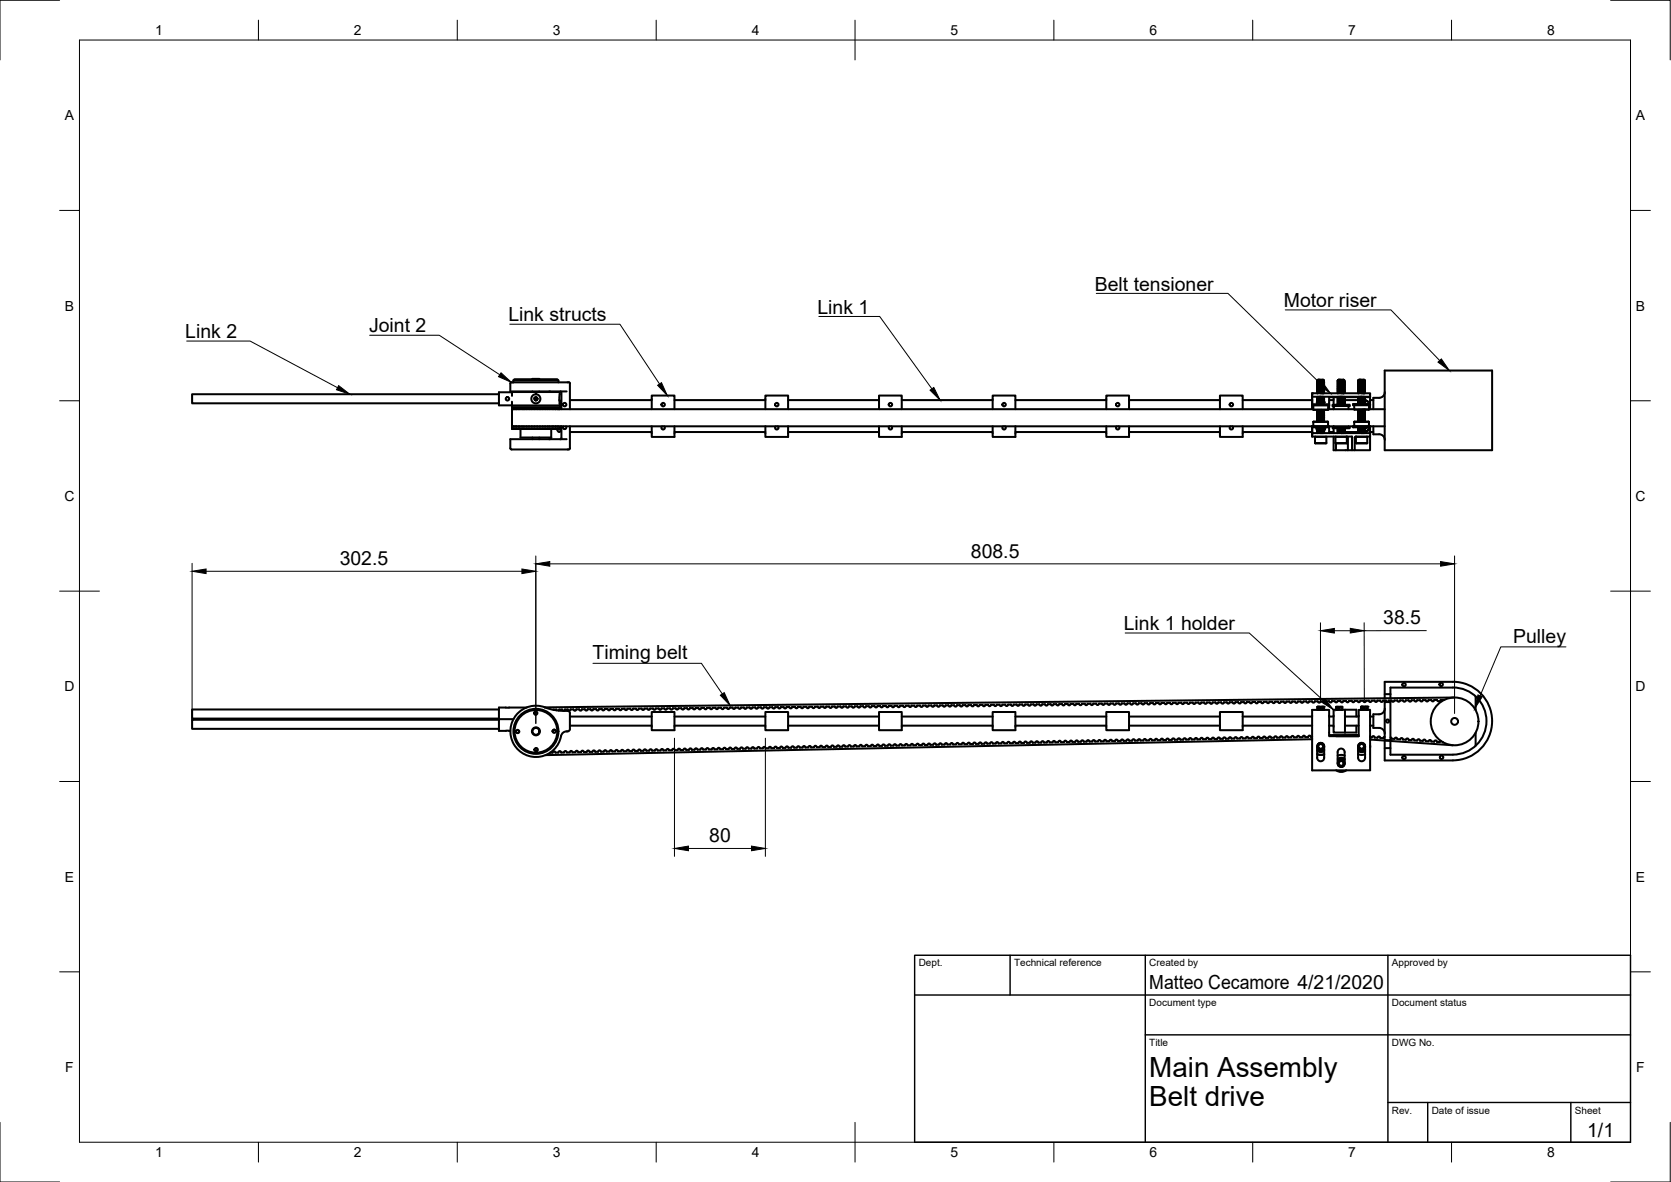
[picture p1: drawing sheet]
<svg xmlns="http://www.w3.org/2000/svg" width="420mm" height="297mm" viewBox="0 0 420 297" stroke-linecap="round" stroke-linejoin="round" font-family="sans-serif">
<defs><g id="words">
<g font-size="7">
<text x="289" y="270.6">Main Assembly</text>
<text x="289" y="278.1">Belt drive</text>
</g>
<g font-size="4.9">
<text x="275.3" y="73">Belt tensioner</text>
<text x="322.8" y="77.2">Motor riser</text>
<text x="92.8" y="83.6">Joint 2</text>
<text x="127.8" y="80.8">Link structs</text>
<text x="205.5" y="78.8">Link 1</text>
<text x="46.6" y="85">Link 2</text>
<text x="85.4" y="142">302.5</text>
<text x="244.1" y="140.2">808.5</text>
<text x="282.6" y="158.4">Link 1 holder</text>
<text x="347.8" y="156.9">38.5</text>
<text x="380.5" y="161.6">Pulley</text>
<text x="149" y="165.7">Timing belt</text>
<text x="178.3" y="211.7">80</text>
<text x="289" y="248.5">Matteo Cecamore 4/21/2020</text>
<text x="399.1" y="285.7">1/1</text>
</g>
<g font-size="3.5">
<text x="39" y="8.8">1</text>
<text x="89" y="8.8">2</text>
<text x="139" y="8.8">3</text>
<text x="189" y="8.8">4</text>
<text x="239" y="8.8">5</text>
<text x="289" y="8.8">6</text>
<text x="339" y="8.8">7</text>
<text x="389" y="8.8">8</text>
<text x="16.3" y="30.2">A</text>
<text x="411.3" y="30.2">A</text>
<text x="16.3" y="78">B</text>
<text x="411.3" y="78">B</text>
<text x="16.2" y="125.9">C</text>
<text x="411.2" y="125.9">C</text>
<text x="16.2" y="173.7">D</text>
<text x="411.2" y="173.7">D</text>
<text x="16.3" y="221.6">E</text>
<text x="411.3" y="221.6">E</text>
<text x="16.4" y="269.4">F</text>
<text x="411.4" y="269.4">F</text>
<text x="39" y="290.8">1</text>
<text x="89" y="290.8">2</text>
<text x="139" y="290.8">3</text>
<text x="189" y="290.8">4</text>
<text x="239" y="290.8">5</text>
<text x="289" y="290.8">6</text>
<text x="339" y="290.8">7</text>
<text x="389" y="290.8">8</text>
</g>
<g font-size="2.5">
<text x="231" y="242.9">Dept.</text>
<text x="255" y="242.9">Technical reference</text>
<text x="289" y="242.9">Created by</text>
<text x="350" y="242.9">Approved by</text>
<text x="289" y="252.8">Document type</text>
<text x="350" y="252.8">Document status</text>
<text x="289" y="262.9">Title</text>
<text x="350" y="262.9">DWG No.</text>
<text x="350" y="279.9">Rev.</text>
<text x="360" y="279.9">Date of issue</text>
<text x="396" y="279.9">Sheet</text>
</g>
</g></defs>
<!-- layer: Visible -->
<g fill="none" stroke="#000" stroke-width=".51">
<path d="M125.5 99.1h-77.2v2.3h77.2M128.6 96.1h14.4M128.6 96.1l-.3 .3v2h14.2M128.7 99.5v-1h12v4h-12v-1.5M128.7 98.6h-3.2v3.3h3.2M129.1 95.6h11.3M129.1 96.1v-.5a2.5 2.5 0 0 1 2.1-.3h7.1a2.5 2.5 0 0 1 2.1 .3v.5M133.9 95.3h1.7M133.9 98.4v.1M134.5 99.9l-.1 .2 .3-.2 .3 .1v.5M134.7 99.8l.2 .1M135.6 98.4v.1"/>
<path d="M138.1 98.4l.4 .1M140.9 98.4l.3 .2v4.2M143 96.1l.3 .2v6.5M329.9 98.8h14.6v.9h-14.6zM329.9 99.7v1.4M329.9 98.8v1.7h-17.4M331.2 98.5l.2 .1M331.2 100l.2 .1M331.2 97.9l.2 .2M331.2 98.2l.2 .1M331.2 97.4l.2 .1M331.2 96.2l.2 .1"/>
<path d="M331.2 96.5l.2 .1M331.2 95.6v.1M331.2 95.9v.1M331.2 96.2h.1M331.2 96.5h.1M331.2 96.8h.1M331.2 97.1h.1M331.2 97.3v.1M331.2 97.6v.1M331.2 97.9h.1M331.2 98.2h.1M331.2 98.5h.1"/>
<path d="M331.2 98.8h.1M331.2 99.9v.1M331.2 95.7l.2 .1M331.2 96l.2 .1M331.2 96.8l.2 .1M331.2 97.1l.2 .1M331.2 97.7l.2 .1M331.3 99.7l.1 .1M331.4 95.5l1.3-.1 .2 .2M331.4 95.5l.6 .1M331.4 95.5h.1M331.4 95.8h.1"/>
<path d="M331.4 96.1h.1M331.4 96.3v.1M331.4 96.6v.1M331.4 96.9v.1M331.4 97.2h.1M331.4 97.5h.1M331.4 97.8h.1M331.4 98.1h.1M331.4 98.3v.1M331.4 98.6v.1M331.4 99.8h.1M331.4 97l-.2 .1"/>
<path d="M331.4 97.2l-.2 .1M331.4 97.5l-.2 .1M331.4 97.8l-.2 .1M331.4 98.1l-.2 .1M331.4 98.7l-.2 .1M331.4 95.5l-.2 .1M331.4 95.8l-.2 .1M331.4 96.1l-.2 .1M331.4 96.4l-.2 .1M331.4 96.7l-.2 .1M331.4 98.4l-.2 .1M331.4 99.8l-.2 .1"/>
<path d="M331.4 95.6h-.2M331.5 95.5h-.1M331.9 95.5h-.5M332 95.6l-.8 .1M332.1 99.7l-.7 .1M332.5 99.7l-1.1 .1M332.7 95.7l-1.3 .1M332.7 96l-1.3 .1M332.7 96.2l-1.3 .2M332.7 96.5l-1.3 .2M332.7 96.8l-1.3 .2M332.7 97.1l-1.3 .1"/>
<path d="M332.7 97.4l-1.3 .1M332.7 97.6l-1.3 .2M332.7 97.9l-1.3 .2M332.7 98.2l-1.3 .2M332.7 98.5l-1.3 .2M332.7 98.8h-.2M332.7 100l-1.3 .1M332.7 95.6l-1.3 .2M332.7 95.9l-1.3 .2M332.7 96.2l-1.3 .1M332.7 96.5l-1.3 .1M332.7 96.8l-1.3 .1"/>
<path d="M332.7 98.2l-1.3 .1M332.7 98.5l-1.3 .1M332.7 98.8h-.6M332.7 99.9l-1.3 .2M332.7 95.6v.1M332.7 95.9v.1M332.7 96.2h.1M332.7 96.8h.1M332.7 97.4h.1M332.7 97.9h.1M332.7 98.2h.1M332.7 98.5h.1"/>
<path d="M332.7 98.8h.1M332.7 99.9v.1M332.7 100l.2 .1M332.7 95.7l.2 .1M332.7 96.2l.2 .1M332.7 98.2l.2 .1M332.7 98.5l.2 .1M332.7 95.9l.2 .1M332.7 97.4l.2 .1M332.7 96.5l.2 .1M332.7 96.8l.2 .1M332.7 97.6l.2 .2"/>
<path d="M332.7 97.9l.2 .2M332.7 97.1l.2 .1M332.8 99.7l.1 .1M332.9 95.6h-.9M332.9 95.6h-.2M332.9 95.8l-1.7 .2M332.9 96.1l-1.7 .1M332.9 96.4l-1.7 .1M332.9 96.7l-1.7 .1M332.9 97l-1.7 .1M332.9 97.2l-1.7 .2M332.9 97.5l-1.7 .2"/>
<path d="M332.9 97.8l-1.7 .1M332.9 98.1l-1.7 .1M332.9 98.4l-1.7 .1M332.9 98.7l-1.7 .1M332.9 99.8l-1.7 .2M332.9 95.8l-1.7 .1M332.9 96l-1.7 .2M332.9 96.3l-1.7 .2M332.9 96.6l-1.7 .2M332.9 96.9l-1.7 .2M332.9 97.2l-1.7 .1M332.9 97.5l-1.7 .1"/>
<path d="M332.9 98.3l-1.7 .2M332.9 98.6l-1.7 .2M332.9 99.8l-1.7 .1M332.9 95.8l-.2 .1M332.9 99.8l-.2 .1M332.9 97.5l-.2 .1M332.9 98.1l-.2 .1M332.9 98.7l-.2 .1M332.9 96.1h.1M332.9 96.3v.1M332.9 96.6v.1M332.9 96.9v.1"/>
<path d="M332.9 97.2h.1M332.9 97.5h.1M332.9 97.8h.1M332.9 98.1h.1M332.9 98.3v.1M332.9 98.6v.1M332.9 99.8h.1M332.9 96.1l-.2 .1M332.9 96.4l-.2 .1M332.9 96.7l-.2 .1M332.9 97l-.2 .1M332.9 97.2l-.2 .2"/>
<path d="M332.9 97.8l-.2 .1M332.9 98.4l-.2 .1M334.2 99.8h2.3M334.2 99.8v1.3M335.3 99.8v1.9M336.4 95.6v.1M336.4 95.9v.1M336.4 96.2h.1M336.4 96.5h.1M336.4 96.8h.1M336.4 97.1h.1M336.4 97.3v.1"/>
<path d="M336.4 97.6v.1M336.4 97.9h.1M336.4 98.2h.1M336.4 98.5h.1M336.4 98.8h.1M336.4 99.9v.1M336.4 95.7l.1 .1M336.4 97.1l.1 .1M336.4 97.4l.1 .1M336.4 97.7l.1 .1M336.4 98.2l.1 .1M336.4 98.5l.1 .1"/>
<path d="M336.4 96.2l.1 .1M336.4 96.5l.1 .1M336.4 96.8l.1 .1M336.4 100l.1 .1M336.4 96l.1 .1M336.4 97.9l.1 .2M336.4 99.7l.1 .1M336.5 95.5l1.3-.1 .2 .2M336.5 95.5l.7 .1M336.5 99.8l-.1 .1M336.5 98.4l-.1 .1M336.5 98.7l-.1 .1"/>
<path d="M336.5 95.5h.1M336.5 95.8h.1M336.5 96.1h.1M336.5 96.3v.1M336.5 96.6v.1M336.5 96.9v.1M336.5 97.2h.1M336.5 97.5h.1M336.5 97.8h.1M336.5 98.1h.1M336.5 98.3v.1M336.5 98.6v.1"/>
<path d="M336.5 99.8h.1M336.5 97l-.1 .1M336.5 97.2l-.1 .1M336.5 97.5l-.1 .1M336.5 97.8l-.1 .1M336.5 98.1l-.1 .1M336.5 95.5l-.1 .1M336.5 95.8l-.1 .1M336.5 96.1l-.1 .1M336.5 96.4l-.1 .1M336.5 96.7l-.1 .1M336.6 95.6h-.2"/>
<path d="M336.6 95.5h-.1M337 95.5h-.5M337.2 95.6l-.8 .1M337.2 99.7l-.7 .1M337.7 99.7l-1.2 .1M337.9 95.7l-1.4 .1M337.9 96l-1.4 .1M337.9 96.2l-1.4 .2M337.9 96.5l-1.4 .2M337.9 96.8l-1.4 .2M337.9 97.1l-1.4 .1M337.9 97.4l-1.4 .1"/>
<path d="M337.9 97.6l-1.4 .2M337.9 97.9l-1.4 .2M337.9 98.2l-1.4 .2M337.9 98.5l-1.4 .2M337.9 98.8h-.2M337.9 100l-1.4 .1M337.9 95.6l-1.4 .2M337.9 95.9l-1.4 .2M337.9 96.2l-1.4 .1M337.9 96.5l-1.4 .1M337.9 96.8l-1.4 .1M337.9 98.2l-1.4 .1"/>
<path d="M337.9 98.5l-1.4 .1M337.9 98.8h-.7M337.9 99.9l-1.4 .2M337.9 95.7l.2 .1M337.9 95.9l.2 .1M337.9 96.2l.2 .1M337.9 96.5l.2 .1M337.9 97.9l.2 .2M337.9 98.2l.2 .1M337.9 98.5l.2 .1M337.9 97.1l.2 .1M337.9 97.4l.2 .1"/>
<path d="M337.9 97.6l.2 .2M337.9 95.6v.1M337.9 95.9v.1M337.9 96.2h.1M337.9 96.8h.1M337.9 97.4h.1M337.9 97.9h.1M337.9 98.2h.1M337.9 98.5h.1M337.9 98.8h.1M337.9 99.9v.1M337.9 96.8l.2 .1"/>
<path d="M337.9 100l.2 .1M337.9 99.7l.2 .1M338 95.6h-.8M338 95.6h-.1M338.1 95.8l-1.7 .2M338.1 96.1l-1.7 .1M338.1 96.4l-1.7 .1M338.1 96.7l-1.7 .1M338.1 97l-1.7 .1M338.1 97.2l-1.7 .2M338.1 97.5l-1.7 .2M338.1 97.8l-1.7 .1"/>
<path d="M338.1 98.1l-1.7 .1M338.1 98.4l-1.7 .1M338.1 98.7l-1.7 .1M338.1 99.8l-1.7 .2M338.1 95.8l-1.7 .1M338.1 96l-1.7 .2M338.1 96.3l-1.7 .2M338.1 96.6l-1.7 .2M338.1 96.9l-1.7 .2M338.1 97.2l-1.7 .1M338.1 97.5l-1.7 .1M338.1 98.3l-1.7 .2"/>
<path d="M338.1 98.6l-1.7 .2M338.1 99.8l-1.7 .1M338.1 95.8l-.2 .1M338.1 99.8h3.6M338.1 99.8l-.2 .1M338.1 97.5l-.2 .1M338.1 97.8l-.2 .1M338.1 98.1l-.2 .1M338.1 98.4l-.2 .1M338.1 98.7l-.2 .1M338.1 96.1h.1M338.1 96.3v.1"/>
<path d="M338.1 96.6v.1M338.1 96.9v.1M338.1 97.2h.1M338.1 97.5h.1M338.1 97.8h.1M338.1 98.1h.1M338.1 98.3v.1M338.1 98.6v.1M338.1 99.8h.1M338.1 96.1l-.2 .1M338.1 96.4l-.2 .1M338.1 96.7l-.2 .1"/>
<path d="M338.1 97l-.2 .1M338.1 97.2l-.2 .2M338.2 99.8v1.9M341.5 95.6v.1M341.5 95.9v.1M341.5 96.2h.1M341.5 96.5h.1M341.5 96.8h.1M341.5 97.1h.1M341.5 97.3v.1M341.5 97.6v.1M341.5 97.9h.1"/>
<path d="M341.5 98.2h.1M341.5 98.5h.1M341.5 98.8h.1M341.5 99.9v.1M341.5 95.7l.2 .1M341.5 96l.2 .1M341.5 96.2l.2 .1M341.5 96.5l.2 .1M341.5 96.8l.2 .1M341.5 97.1l.2 .1M341.5 97.4l.2 .1M341.5 97.7l.2 .1"/>
<path d="M341.5 97.9l.2 .2M341.5 98.2l.2 .1M341.5 98.5l.2 .1M341.5 100l.2 .1M341.5 99.7l.2 .1M341.6 99.8h.1M341.7 95.5l1.3-.1 .2 .2M341.7 95.5l.6 .1M341.7 95.5h.1M341.7 95.8h.1M341.7 96.1h.1M341.7 96.3v.1"/>
<path d="M341.7 96.6v.1M341.7 96.9v.1M341.7 97.2h.1M341.7 97.5h.1M341.7 97.8h.1M341.7 98.1h.1M341.7 98.3v.1M341.7 98.6v.1M341.7 99.8h.1M341.7 97l-.2 .1M341.7 97.2l-.2 .1M341.7 97.5l-.2 .1"/>
<path d="M341.7 97.8l-.2 .1M341.7 98.1l-.2 .1M341.7 98.4l-.2 .1M341.7 98.7l-.2 .1M341.7 95.5l-.2 .1M341.7 95.8l-.2 .1M341.7 96.1l-.2 .1M341.7 96.4l-.2 .1M341.7 96.7l-.2 .1M341.7 99.8l-.2 .1M341.7 95.6h-.2M341.8 95.5h-.1"/>
<path d="M342.1 95.5h-.4M342.3 95.6l-.8 .1M342.3 99.7l-.6 .1M342.8 99.7l-1.1 .1M343 95.7l-1.3 .1M343 96l-1.3 .1M343 96.2l-1.3 .2M343 96.5l-1.3 .2M343 96.8l-1.3 .2M343 97.1l-1.3 .1M343 97.4l-1.3 .1M343 97.6l-1.3 .2"/>
<path d="M343 97.9l-1.3 .2M343 98.2l-1.3 .2M343 98.5l-1.3 .2M343 98.8h-.2M343 100l-1.3 .1M343 95.6l-1.3 .2M343 95.9l-1.3 .2M343 96.2l-1.3 .1M343 96.5l-1.3 .1M343 96.8l-1.3 .1M343 98.2l-1.3 .1M343 98.5l-1.3 .1"/>
<path d="M343 98.8h-.7M343 99.9l-1.3 .2M343 95.6v.1M343 95.9v.1M343 96.2h.1M343 96.8h.1M343 97.4h.1M343 97.9h.1M343 98.2h.1M343 98.5h.1M343 98.8h.1M343 99.9v.1"/>
<path d="M343 96.5l.2 .1M343 96.8l.2 .1M343 97.1l.2 .1M343 97.4l.2 .1M343 97.6l.2 .2M343 97.9l.2 .2M343 98.2l.2 .1M343 98.5l.2 .1M343 95.7l.2 .1M343 95.9l.2 .1M343 96.2l.2 .1M343 100l.2 .1"/>
<path d="M343.1 99.7l.1 .1M343.2 95.6h-.9M343.2 95.6h-.2M343.2 99.8h1.3v1.7M343.2 95.8l-1.7 .2M343.2 96.1l-1.7 .1M343.2 96.4l-1.7 .1M343.2 96.7l-1.7 .1M343.2 97l-1.7 .1M343.2 97.2l-1.7 .2M343.2 97.5l-1.7 .2M343.2 97.8l-1.7 .1"/>
<path d="M343.2 98.1l-1.7 .1M343.2 98.4l-1.7 .1M343.2 98.7l-1.7 .1M343.2 99.8l-1.7 .2M343.2 95.8l-1.7 .1M343.2 96l-1.7 .2M343.2 96.3l-1.7 .2M343.2 96.6l-1.7 .2M343.2 96.9l-1.7 .2M343.2 97.2l-1.7 .1M343.2 97.5l-1.7 .1M343.2 98.3l-1.7 .2"/>
<path d="M343.2 98.6l-1.7 .2M343.2 99.8l-1.7 .1M343.2 95.8l-.2 .1M343.2 96.1h.1M343.2 96.3v.1M343.2 96.6v.1M343.2 96.9v.1M343.2 97.2h.1M343.2 97.5h.1M343.2 97.8h.1M343.2 98.1h.1M343.2 98.3v.1"/>
<path d="M343.2 98.6v.1M343.2 99.8h.1M343.2 96.1l-.2 .1M343.2 96.4l-.2 .1M343.2 96.7l-.2 .1M343.2 97l-.2 .1M343.2 97.2l-.2 .2M343.2 97.5l-.2 .1M343.2 97.8l-.2 .1M343.2 98.1l-.2 .1M343.2 98.4l-.2 .1M343.2 98.7l-.2 .1"/>
<path d="M343.2 99.8l-.2 .1M344.5 99.7v.1M348.2 93.1h27v20h-27zM348.2 98.5a1.43 1.43 0 0 1-1.4 1.5h-1.5v2.8M128.7 101.9h12M128.7 107.2h12v.6h-12zM129.1 102.5v.3M129.1 107.1v.1M129.3 102.5v.3M129.3 107.1v.1M129.7 102.5v.3M129.7 107.1v.1"/>
<path d="M129.8 102.5v.3M129.8 107.1v.1M130.3 102.5v.3M130.3 107.1v.1M130.6 102.5v.3M130.6 107.1v.1M130.9 107.8v2.1h7.7M131.3 102.5v.3M131.3 107.1v.1M131.7 102.5v.3M131.7 107.1v.1M132.4 102.5v.3"/>
<path d="M132.4 107.1v.1M133 102.5v.3M133 107.1v.1M133.7 102.5v.3M133.7 107.1v.1M133.9 109.9v.5M134.4 102.5v.3M134.4 107.1v.1M134.4 100.1l.1 .4M135 100.5h-.5l.4 .1M135 100.5h.1M135.1 102.5v.3"/>
<path d="M135.1 107.1v.1M135.6 109.9v.5M135.8 102.5v.3M135.8 107.1v.1M136.5 102.5v.3M136.5 107.1v.1M137.1 102.5v.3M137.1 107.1v.1M137.7 102.5v.3M137.7 107.1v.1M138.2 102.5v.3M138.2 107.1v.1"/>
<path d="M138.6 109.9l-.1 .4-.4 .1M138.6 107.8v2.1M138.8 102.5v.3M138.8 107.1v.1M139.1 102.5v.3M139.1 107.1v.1M139.7 102.5v.3M139.7 107.1v.1M140.2 102.5v.3M140.2 107.1v.1M140.4 102.8h.2M140.4 102.5v.3"/>
<path d="M140.4 107.1v.1M140.6 100.5l.3 .3 .1 .8-.1 1-.2 .2M141 107.1l-.2 1.4h-.4l-.4-.7M141.2 107.1v3.1l-.3 .2M141.7 107.1a.43 .43 0 0 0 0 .6 .43 .43 0 0 0 .6 0 .43 .43 0 0 0 0-.6M143.3 107.1v5.5a.96 .96 0 0 1-1.2 .4h-12.5a.93 .93 0 0 1-1.3-.4v-2.2h14.2M143.3 108.6h20.6M143.3 100.5h20.6M163.9 107.1v2.7h5.7v-2.7M163.9 102.8v-3.4h5.7v3.4M167 107.1a.43 .43 0 0 1 .1 .7 .43 .43 0 0 1-.7 0 .43 .43 0 0 1 .1-.7M169.6 108.6h22.8"/>
<path d="M169.6 100.5h22.8M192.4 107.1v2.7h5.8v-2.7M192.4 102.8v-3.4h5.8v3.4M195.5 107.1a.43 .43 0 0 1 .1 .7 .43 .43 0 0 1-.6 0 .43 .43 0 0 1 .1-.7M198.2 108.6h22.8M198.2 100.5h22.8M221 107.1v2.7h5.7v-2.7M221 102.8v-3.4h5.7v3.4M224.1 107.1a.43 .43 0 0 1 .1 .7 .43 .43 0 0 1-.6 0 .43 .43 0 0 1 .1-.7M226.7 108.6h22.9M226.7 100.5h22.9M249.6 107.1v2.7h5.7v-2.7"/>
<path d="M249.6 102.8v-3.4h5.7v3.4M252.7 107.1a.43 .43 0 0 1 .1 .7 .43 .43 0 0 1-.7 0 .43 .43 0 0 1 .2-.7M255.3 108.6h22.9M255.3 100.5h22.9M278.2 107.1v2.7h5.7v-2.7M278.2 102.8v-3.4h5.7v3.4M281.3 107.1a.43 .43 0 0 1 .1 .7 .43 .43 0 0 1-.7 0 .43 .43 0 0 1 .1-.7M283.9 108.6h22.8M283.9 100.5h22.8M306.7 107.1v2.7h5.8v-2.7M306.7 102.8v-3.4h5.8v3.4M309.8 107.1a.43 .43 0 0 1 .1 .7 .43 .43 0 0 1-.6 0 .43 .43 0 0 1 .1-.7"/>
<path d="M312.5 108.6h17.4M329.9 109.7v-.9h14.6v.9l-3.8 .1-.1 3.3h3.9v-3.4M329.9 109.7h10.1v3.4h-1.1M329.9 107.4h4.3M329.9 108.8v.9M329.9 100.5v2.3v-1.7M329.9 101.9h4.3M329.9 101.6h4.3M330.2 102.8h-201.5v4.3h201.2v1.5M330.2 106h3.7M330.2 106l3.7-.1v1.2M330.2 102.9h3.7"/>
<path d="M330.2 101.9l.1 1.1 3.6-.1M330.2 106v1.1M330.6 109.8h2.9M330.6 111.3h2.9M330.6 109.8v1.5M330.7 109.7l-.1 .1M330.9 107.4l.3 .8M331.2 100.8l.2 .1M331.2 101.1l.2 .1M331.2 101.4l.2 .1M331.2 105.1l.2 .1M331.2 105.7l.2 .1"/>
<path d="M331.2 104l.2 .1M331.2 104.3l.2 .1M331.2 104.5l.2 .1M331.2 100.2h.1M331.2 100.5h.1M331.2 100.8h.1M331.2 101.1h.1M331.2 101.4h.1M331.2 103.1h.1M331.2 103.3v.1M331.2 103.6v.1M331.2 103.9v.1"/>
<path d="M331.2 104.2h.1M331.2 104.5h.1M331.2 104.8h.1M331.2 105.1h.1M331.2 105.4h.1M331.2 105.6v.1M331.2 105.9h.1M331.2 107.6v.1M331.2 107.9v.1M331.2 108.2h.1M331.2 108.5h.1M331.2 108.8h.1"/>
<path d="M331.2 107.4l.2 .1M331.2 107.7l.2 .1M331.2 108l.2 .1M331.2 108.3l.2 .1M331.2 108.5l.2 .1M331.2 100.2l.2 .1M331.2 100.5l.2 .1M331.2 103.1l.2 .1M331.2 103.4l.2 .1M331.2 103.7l.2 .1M331.3 100.8l-.2 .3M331.3 103h-.1"/>
<path d="M331.4 100.1h.1M331.4 100.3v.1M331.4 100.6v.1M331.4 100.9v.1M331.4 101.2h.1M331.4 101.5h.1M331.4 103.2h.1M331.4 103.5h.1M331.4 103.8h.1M331.4 104.1h.1M331.4 104.3v.1M331.4 104.6v.1"/>
<path d="M331.4 104.9v.1M331.4 105.2h.1M331.4 105.5h.1M331.4 105.8h.1M331.4 107.5h.1M331.4 107.8h.1M331.4 108.1h.1M331.4 108.4h.1M331.4 108.6v.1M331.4 103.2l-.2 .1M331.4 103.5l-.2 .1M331.4 103.8l-.2 .1"/>
<path d="M331.4 104.1l-.2 .1M331.4 104.4l-.2 .1M331.4 104.7l-.2 .1M331.4 105l-.2 .1M331.4 105.2l-.2 .1M331.4 107.8l-.2 .1M331.4 101.2l-.2 .1M331.4 105.5l-.2 .1M331.4 100.1l-.2 .1M331.4 100.4l-.2 .1M331.4 100.7l-.2 .1M331.4 101l-.2 .1"/>
<path d="M331.4 108.4l-.2 .1M331.4 105.8l-.2 .1M331.4 107.5l-.2 .1M331.4 108.1l-.2 .1M331.4 108.7l-.2 .1M331.4 101.5l-.1 .1M331.7 103l-.5 .1M332.4 103l-1.2 .1M332.5 107.4l-1.1 .1M332.7 100.8l.2 .1M332.7 104.2l-1.3 .1M332.7 104.5l-1.3 .1"/>
<path d="M332.7 104.8l-1.3 .1M332.7 105.1l-1.3 .1M332.7 105.4l-1.3 .1M332.7 105.6l-1.3 .2M332.7 105.9h-.2M332.7 107.6l-1.3 .2M332.7 107.9l-1.3 .2M332.7 108.2l-1.3 .2M332.7 108.5l-1.3 .1M332.7 108.8h-.6M332.7 100.8l-1.3 .2M332.7 101.1l-1.3 .1"/>
<path d="M332.7 101.4l-1.3 .1M332.7 103.1l-1.3 .1M332.7 103.4l-1.3 .1M332.7 103.7l-1.3 .1M332.7 104l-1.3 .1M332.7 104.2l-1.3 .2M332.7 104.5l-1.3 .2M332.7 104.8l-1.3 .2M332.7 105.7l-1.3 .1M332.7 107.7l-1.3 .1M332.7 108l-1.3 .1M332.7 108.5l-1.3 .2"/>
<path d="M332.7 108.8h-.2M332.7 100.2l-1.3 .2M332.7 100.5l-1.3 .2M332.7 100.2l-1.3 .1M332.7 100.5l-1.3 .1M332.7 100.8l-1.3 .1M332.7 103.3l-1.3 .2M332.7 103.6l-1.3 .2M332.7 103.9l-1.3 .2M332.7 107.7l.2 .1-1.7 .1M332.7 108.2l.2 .2-1.7 .1M332.7 100.2h.1"/>
<path d="M332.7 100.5h.1M332.7 100.8h.1M332.7 101.1h.1M332.7 101.4h.1M332.7 103.1h.1M332.7 103.3v.1M332.7 103.6v.1M332.7 103.9v.1M332.7 104.2h.1M332.7 104.5h.1M332.7 104.8h.1M332.7 105.1h.1"/>
<path d="M332.7 105.4h.1M332.7 105.6v.1M332.7 105.9h.1M332.7 107.6v.1M332.7 107.9v.1M332.7 108.2h.1M332.7 108.5h.1M332.7 108.8h.1M332.7 100.2l.2 .1M332.7 100.5l.2 .1M332.7 103.1l.2 .1M332.7 103.4l.2 .1"/>
<path d="M332.7 103.7l.2 .1M332.7 105.7l.2 .1M332.7 104.8l.2 .1M332.7 105.1l.2 .1M332.7 105.4l.2 .1M332.7 108.5l.2 .1M332.7 101.1l.2 .1M332.7 101.4l.2 .1M332.7 104l.2 .1M332.7 104.2l.2 .1M332.7 104.5l.2 .1M332.7 108l.2 .1"/>
<path d="M332.8 100.8l.1 .1M332.8 108.3h.1M332.8 103l-.1 .1M332.8 108.2v.1M332.9 100.9l.2 .2M332.9 107.5h-1.5M332.9 100.1l-1.7 .1M332.9 100.4l-1.7 .1M332.9 100.7l-1.7 .1M332.9 100.3l-1.7 .2M332.9 100.6l-1.7 .2M332.9 100.9l-1.7 .2"/>
<path d="M332.9 101.2l-1.7 .2M332.9 101.5l-1.2 .1M332.9 103.2l-1.7 .1M332.9 103.5l-1.7 .1M332.9 103.8l-1.7 .1M332.9 104.1l-1.7 .1M332.9 104.3l-1.7 .2M332.9 104.6l-1.7 .2M332.9 104.9l-1.7 .2M332.9 105.2l-1.7 .2M332.9 105.5l-1.7 .1M332.9 105.8l-1.7 .1"/>
<path d="M332.9 107.5l-1.7 .1M332.9 108.1l-1.7 .1M332.9 108.6l-1.7 .2M332.9 101l-1.7 .1M332.9 101.5l-.5 .1M332.9 103.2l-1.7 .2M332.9 103.5l-1.7 .2M332.9 103.8l-1.7 .2M332.9 104.1l-1.7 .2M332.9 104.4l-1.7 .1M332.9 104.7l-1.7 .1 .2 .1M332.9 105l-1.7 .1"/>
<path d="M332.9 105.2l-1.7 .2 .2 .1M332.9 105.5l-1.7 .2M332.9 107.5l-1.7 .2M332.9 107.8l-1.7 .2M332.9 108.1l-1.7 .2M332.9 108.4l-1.7 .1M332.9 108.7l-1.7 .1M332.9 103.2l-.2 .1M332.9 103.5l-.2 .1M332.9 103.8l-.2 .1M332.9 104.1l-.2 .1M332.9 104.4l-.2 .1"/>
<path d="M332.9 105.5l-.2 .1M332.9 105.8l-.2 .1M332.9 100.4l-.2 .1M332.9 100.7l-.2 .1M332.9 101l-.2 .1M332.9 101.2l-.2 .2M332.9 104.7l-.2 .1M332.9 105l-.2 .1M332.9 105.2l-.2 .2M332.9 108.1l-.2 .1M332.9 100.1l-.2 .1M332.9 100.1h.1"/>
<path d="M332.9 100.3v.1M332.9 100.6v.1M332.9 100.9v.1M332.9 101.2h.1M332.9 101.5h.1M332.9 103.2h.1M332.9 103.5h.1M332.9 103.8h.1M332.9 104.1h.1M332.9 104.3v.1M332.9 104.6v.1M332.9 104.9v.1"/>
<path d="M332.9 105.2h.1M332.9 105.5h.1M332.9 105.8h.1M332.9 107.5h.1M332.9 107.8h.1M332.9 108.1h.1M332.9 108.4h.1M332.9 108.6v.1M332.9 101.5l-.1 .1M332.9 107.5l-.2 .1M332.9 107.8l-.2 .1M332.9 108.4l-.2 .1"/>
<path d="M332.9 108.7l-.2 .1M333.1 107.8l-.2 .4 .2-.3M333.1 107.8l.1-.4-.1 .4M333.4 109.7l.1 .1M333.5 109.8v1.5M333.9 102.8h6.6M333.9 101.9v1M334.1 107.1h-4.2v1.7v-.2M334.1 107.1h6.2M334.2 101.1v1.7M334.2 108.6h1.1M334.2 100.5h1.1"/>
<path d="M334.2 107.1v1.7M335.1 107.3h4.3v.3h-4.3zM335.1 101.7h4.3v.3h-4.3zM335.3 102v.8M335.3 107.1v.2M335.3 107.6v1.2M335.3 109.7v3.4h.6M335.4 102v.8M335.4 107.1v.2M335.8 109.8h2.8M335.8 111.3h2.8M335.8 109.8v1.5"/>
<path d="M335.9 109.7l-.1 .1M336.4 100.2h.1M336.4 100.5h.1M336.4 100.8h.1M336.4 101.1h.1M336.4 101.4h.1M336.4 101.6v.1M336.4 107.6v.1M336.4 107.9v.1M336.4 108.2h.1M336.4 108.5h.1M336.4 108.8h.1"/>
<path d="M336.4 101.4l.1 .1M336.4 100.5l.1 .1M336.4 100.8l.1 .1M336.4 101.1l.1 .1M336.4 100.2l.1 .1M336.4 107.7l.1 .1M336.4 108l.1 .1M336.4 108.3l.1 .1M336.4 108.5l.1 .1M336.4 101.7h.1M336.4 107.6h.1M336.4 101.4l-.1 .3"/>
<path d="M336.5 100.1l-.1 .1M336.5 100.4l-.1 .1M336.5 100.7l-.1 .1M336.5 101l-.1 .1M336.5 101.2l-.1 .1M336.5 101.5l-.1 .1M336.5 108.4l-.1 .1M336.5 100.1h.1M336.5 100.3v.1M336.5 100.6v.1M336.5 100.9v.1M336.5 101.2h.1"/>
<path d="M336.5 101.5h.1M336.5 107.8h.1M336.5 108.1h.1M336.5 108.4h.1M336.5 108.6v.1M336.5 107.8l-.1 .1M336.5 108.1l-.1 .1M336.5 108.7l-.1 .1M336.7 107.6l-.3 .1M337.9 107.6l-1.4 .2M337.9 107.9l-1.4 .2M337.9 108.2l-1.4 .2"/>
<path d="M337.9 108.5l-1.4 .1M337.9 108.8h-.7M337.9 100.8l-1.4 .2M337.9 101.1l-1.4 .1M337.9 101.4l-1.4 .1M337.9 101.7h-.3M337.9 107.7l-1.4 .1M337.9 108.5l-1.4 .2M337.9 108.8h-.2M337.9 100.2l-1.4 .2M337.9 100.5l-1.4 .2M337.9 100.2l-1.4 .1"/>
<path d="M337.9 100.5l-1.4 .1M337.9 100.8l-1.4 .1M337.9 101.6l-.8 .1M337.9 107.7l.2 .1-1.7 .1M337.9 108.2l.2 .2-1.7 .1M337.9 101.1l.2 .1M337.9 101.4l.2 .1M337.9 100.5l.2 .1M337.9 100.8l.2 .1M337.9 100.2h.1M337.9 100.5h.1M337.9 100.8h.1"/>
<path d="M337.9 101.1h.1M337.9 101.4h.1M337.9 101.6v.1M337.9 107.6v.1M337.9 107.9v.1M337.9 108.2h.1M337.9 108.5h.1M337.9 108.8h.1M337.9 108.5l.2 .1M337.9 100.2l.2 .1M337.9 101.7h.1M337.9 108l.2 .1"/>
<path d="M337.9 107.6h.1M338.1 100.1l-1.7 .1M338.1 100.4l-1.7 .1M338.1 100.7l-1.7 .1M338.1 100.3l-1.7 .2M338.1 100.6l-1.7 .2M338.1 100.9l-1.7 .2M338.1 101.2l-1.7 .2M338.1 101.5l-1.7 .1M338.1 108.1l-1.7 .1M338.1 108.6l-1.7 .2M338.1 101l-1.7 .1"/>
<path d="M338.1 101.5l-1.7 .2M338.1 107.8l-1.7 .2M338.1 108.1l-1.7 .2M338.1 108.4l-1.7 .1M338.1 108.7l-1.7 .1M338.1 100.1l-.2 .1M338.1 100.4l-.2 .1M338.1 100.7l-.2 .1M338.1 101l-.2 .1M338.1 101.2l-.2 .2M338.1 101.5l-.2 .1M338.1 108.1l-.2 .1"/>
<path d="M338.1 108.7l-.2 .1M338.1 100.1h.1M338.1 100.3v.1M338.1 100.6v.1M338.1 100.9v.1M338.1 101.2h.1M338.1 101.5h.1M338.1 107.8h.1M338.1 108.1h.1M338.1 108.4h.1M338.1 108.6v.1M338.1 107.8l-.2 .1"/>
<path d="M338.1 108.4l-.2 .1M338.2 107.6v1.2M338.2 108.6h3.3M338.2 100.5h3.3M338.6 109.7v.1M338.6 109.7l.3 .2v3.2h-3v-1.7M338.6 109.8v1.5M339.1 102v.8M339.1 107.1v.2M340 113.1h.6M340.2 101.5h4.3v.3h-4.3zM340.3 107.1h4.2v.3h-4.3v-.3"/>
<path d="M340.5 102.9h3.7M340.5 101.8l.1 1.1h3.6M340.5 106h3.7M340.5 106l3.6-.1 .1 1.2M340.5 106v1.1M340.9 109.8h2.9M340.9 111.3h2.9M340.9 109.8v1.5M341 109.7l-.1 .1M341.5 100.2h.1M341.5 100.5h.1M341.5 100.8h.1"/>
<path d="M341.5 101.1h.1M341.5 101.4h.1M341.5 103.1h.1M341.5 103.3v.1M341.5 103.6v.1M341.5 103.9v.1M341.5 104.2h.1M341.5 104.5h.1M341.5 104.8h.1M341.5 105.1h.1M341.5 105.4h.1M341.5 105.6v.1"/>
<path d="M341.5 105.9h.1M341.5 107.6v.1M341.5 107.9v.1M341.5 108.2h.1M341.5 108.5h.1M341.5 108.8h.1M341.5 104.3l.2 .1M341.5 104.5l.2 .1M341.5 105.1l.2 .1M341.5 105.7l.2 .1M341.5 107.4l.2 .1M341.5 107.7l.2 .1"/>
<path d="M341.5 108l.2 .1M341.5 108.3l.2 .1M341.5 108.5l.2 .1M341.5 100.2l.2 .1M341.5 100.5l.2 .1M341.5 100.8l.2 .1M341.5 101.1l.2 .1M341.5 101.4l.2 .1M341.5 103.1l.2 .1M341.5 103.4l.2 .1M341.5 103.7l.2 .1M341.5 104l.2 .1"/>
<path d="M341.6 100v.1M341.6 100.3h.1M341.6 107.5h.1M341.6 107.8h.1M341.6 108v.1M341.6 108.3v.1M341.6 108.6h.1M341.6 100.6v.1M341.6 101h.1M341.7 101.2h-.1M341.7 101.5h.1M341.7 102.9l-.2 .1"/>
<path d="M341.7 100.1h.1M341.7 100.3v.1M341.7 100.6v.1M341.7 100.9v.1M341.7 101.2h.1M341.7 103.2h.1M341.7 103.5h.1M341.7 103.8h.1M341.7 104.1h.1M341.7 104.3v.1M341.7 104.6v.1M341.7 104.9v.1"/>
<path d="M341.7 105.2h.1M341.7 105.5h.1M341.7 105.8h.1M341.7 107.5h.1M341.7 107.8h.1M341.7 108.1h.1M341.7 108.4h.1M341.7 108.6v.1M341.7 100.7l-.2 .1M341.7 101l-.2 .1M341.7 101.2l-.2 .1M341.7 103.8l-.2 .1"/>
<path d="M341.7 104.1l-.2 .1M341.7 104.4l-.2 .1M341.7 104.7l-.2 .1M341.7 105l-.2 .1M341.7 105.2l-.2 .1M341.7 105.5l-.2 .1M341.7 108.4l-.2 .1M341.7 105.8l-.2 .1M341.7 107.5l-.2 .1M341.7 107.8l-.2 .1M341.7 108.1l-.2 .1M341.7 108.7l-.2 .1"/>
<path d="M341.7 100.1l-.2 .1M341.7 100.4l-.2 .1M341.7 103.2l-.2 .1M341.7 103.5l-.2 .1M342.8 107.4l-1.1 .1M343 102.9l-1.5 .2M343 104.2l-1.3 .1M343 104.5l-1.3 .1M343 104.8l-1.3 .1M343 105.1l-1.3 .1M343 105.4l-1.3 .1M343 105.6l-1.3 .2"/>
<path d="M343 105.9h-.2M343 107.6l-1.3 .2M343 107.9l-1.3 .2M343 108.2l-1.3 .2M343 108.5l-1.3 .1M343 108.8h-.7M343 100.8l-1.3 .2M343 101.1l-1.3 .1M343 101.4l-1.3 .1M343 103.1l-1.3 .1M343 103.4l-1.3 .1M343 103.7l-1.3 .1"/>
<path d="M343 104l-1.3 .1M343 104.2l-1.3 .2M343 104.5l-1.3 .2M343 104.8l-1.3 .2M343 105.7l-1.3 .1M343 107.7l-1.3 .1M343 108.5l-1.3 .2M343 108.8h-.2M343 100.2l-1.3 .2M343 100.5l-1.3 .2M343 100.2l-1.3 .1M343 100.5l-1.3 .1"/>
<path d="M343 100.8l-1.3 .1M343 103.3l-1.3 .2M343 103.9l-1.3 .2M343 107.7l.2 .1-1.7 .1M343 108.2l.2 .2-1.7 .1M343 100.2h.1M343 100.5h.1M343 100.8h.1M343 101.1h.1M343 101.4h.1M343 103.1h.1M343 103.3v.1"/>
<path d="M343 103.6v.1M343 103.9v.1M343 104.2h.1M343 104.5h.1M343 104.8h.1M343 105.1h.1M343 105.4h.1M343 105.6v.1M343 105.9h.1M343 107.6v.1M343 107.9v.1M343 108.2h.1"/>
<path d="M343 108.5h.1M343 108.8h.1M343 105.1l.2 .1M343 105.4l.2 .1M343 105.7l.2 .1M343 108.5l.2 .1M343 100.8l.2 .1M343 101.1l.2 .1M343 101.4l.2 .1M343 104.2l.2 .1M343 104.5l.2 .1M343 104.8l.2 .1"/>
<path d="M343 100.2l.2 .1M343 100.5l.2 .1M343 103.1l.2 .1M343 103.4l.2 .1M343 103.7l.2 .1M343 104l.2 .1M343 108l.2 .1M343.1 108.5h.1M343.2 101.3l.3 .2zM343.2 108.5l.4-.1-.4 .1M343.2 107.5h-1.5M343.2 100.1l-1.7 .1"/>
<path d="M343.2 100.4l-1.7 .1M343.2 100.7l-1.7 .1M343.2 100.3l-1.7 .2M343.2 100.6l-1.7 .2M343.2 100.9l-1.7 .2M343.2 101.2l-1.7 .2M343.2 101.5h-.2M343.2 103.2l-1.7 .1M343.2 103.5l-1.7 .1M343.2 103.8l-1.7 .1M343.2 104.1l-1.7 .1M343.2 104.3l-1.7 .2"/>
<path d="M343.2 104.6l-1.7 .2M343.2 104.9l-1.7 .2M343.2 105.2l-1.7 .2M343.2 105.5l-1.7 .1M343.2 105.8l-1.7 .1M343.2 107.5l-1.7 .1M343.2 108.1l-1.7 .1M343.2 108.6l-1.7 .2M343.2 101l-1.7 .1M343.2 103l-1.7 .1M343.2 103.2l-1.7 .2M343.2 103.5l-1.7 .2"/>
<path d="M343.2 103.8l-1.7 .2M343.2 104.1l-1.7 .2M343.2 104.4l-1.7 .1M343.2 104.7l-1.7 .1 .2 .1M343.2 105l-1.7 .1M343.2 105.2l-1.7 .2 .2 .1M343.2 105.5l-1.7 .2M343.2 107.5l-1.7 .2M343.2 107.8l-1.7 .2M343.2 108.1l-1.7 .2M343.2 108.4l-1.7 .1M343.2 108.7l-1.7 .1"/>
<path d="M343.2 100.1h.1M343.2 100.3v.1M343.2 100.6v.1M343.2 100.9v.1M343.2 101.2h.1M343.2 101.5h.1M343.2 102.9v.1M343.2 103.2h.1M343.2 103.5h.1M343.2 103.8h.1M343.2 104.1h.1M343.2 104.3v.1"/>
<path d="M343.2 104.6v.1M343.2 104.9v.1M343.2 105.2h.1M343.2 105.5h.1M343.2 105.8h.1M343.2 107.5h.1M343.2 107.8h.1M343.2 108.1h.1M343.2 108.4h.1M343.2 108.6v.1M343.2 100.1l-.2 .1M343.2 100.4l-.2 .1"/>
<path d="M343.2 100.7l-.2 .1M343.2 101l-.2 .1M343.2 101.2l-.2 .2M343.2 103l-.2 .1M343.2 103.2l-.2 .1M343.2 103.5l-.2 .1M343.2 103.8l-.2 .1M343.2 104.1l-.2 .1M343.2 104.4l-.2 .1M343.2 104.7l-.2 .1M343.2 105l-.2 .1M343.2 105.2l-.2 .2"/>
<path d="M343.2 105.5l-.2 .1M343.2 105.8l-.2 .1M343.2 107.5l-.2 .1M343.2 107.8l-.2 .1M343.2 108.1l-.2 .1M343.2 108.4l-.2 .1M343.2 108.7l-.2 .1M343.5 107.6v-.2l-.3 .4M343.6 108.4l.3-.2zM343.7 109.7l.1 .1M343.8 109.8v1.5M344 101l-.9-.5 .5 .2 .4 .3"/>
<path d="M344.1 107.8l-.2 .4 .2-.3M344.2 107.8v-.4l-.1 .4M344.2 101.8v1.1M344.2 102.8h4M344.5 107.4v1.4M344.5 108.6h.8M344.5 100.5h.8M344.5 101.8v1M344.5 107.1h3.7M345.3 107.1v2h1.5a1.39 1.39 0 0 1 1.4 1.4M125.5 178.3h-77.2v2.3h77.2M132.4 177.8h-6.9v2.9"/>
<path d="M134.7 178.8a.41 .41 0 0 0-.4 .4 .41 .41 0 0 0 .4 .4M136.9 177.8l3 .7 3.1 .2 .3 .5v4a.63 .63 0 0 1-.8 .6M137 177.7a6.4 6.4 0 0 0-8.4 4.2 6.4 6.4 0 0 0 4.6 8.1 6.4 6.4 0 0 0 7.9-5M139.2 178.4l.7-.1 .1 .2M140.6 178.3l-.1 .3M141.3 178.3h-.7M142 178.3l-.3 .3-.3-.3M146.3 178.2l-.3 .4-.4-.3h-.7l-.3 .3-.4-.3h-.7l-.4 .3-.3-.3h-.8M147 178.2l-.7 .1M147.8 178.2l-.4 .4-.3-.4M152 178.2l-.3 .3-.4-.3h-.7l-.3 .3-.4-.3h-.7l-.4 .3-.3-.3h-.8M153.5 178.2l-.4 .3-.3-.3h-.8"/>
<path d="M157.8 178.1l-.4 .4-.3-.4h-.8l-.3 .4-.4-.4-.7 .1-.3 .3-.4-.3h-.7M159.2 178.1l-.4 .3-.3-.3h-.8M163.4 178.1h.8M163.5 178l-.4 .4-.3-.3h-.7l-.4 .3-.4-.3h-.7l-.3 .3-.4-.3h-.7M163.9 178.9h5.7v4.6h-5.7zM169.2 178h.7M169.2 178l-.4 .3-.3-.3h-.8l-.3 .4-.4-.4h-.7l-.3 .4-.4-.4h-.7l-.4 .4-.3-.4M174.9 177.9l-.3 .4-.4-.4h-.7l-.4 .4-.3-.3h-.8l-.3 .3-.4-.3h-.7l-.3 .3-.4-.3M177.8 177.9l-.4 .4-.3-.4h-.8l-.3 .4-.4-.4h-.7M180.6 177.9l-.3 .3-.4-.3h-.7l-.4 .3-.3-.3h-.8M183.5 177.8l-.4 .4-.3-.4-.8 .1-.3 .3-.4-.3h-.7M185.6 177.8h-.7l-.4 .4-.3-.4h-.7"/>
<path d="M186.3 177.8h.7M186.3 177.8l-.3 .3-.4-.3M189.2 177.8l-.4 .3-.3-.3h-.8l-.3 .3-.4-.3M191.3 177.8h-.7l-.3 .3-.4-.3h-.7M192 177.7h.8M192 177.7l-.3 .4-.4-.4M192.4 178.9h5.8v4.6h-5.8zM193.5 177.7l-.4 .4-.3-.4M194.9 177.7l-.3 .4-.4-.4h-.7M198.5 177.7h-.7l-.4 .3-.3-.3h-.8l-.3 .3-.4-.3h-.7M199.2 177.7l-.4 .3-.3-.3M204.2 177.6h-.7l-.4 .4-.3-.4h-.8l-.3 .4-.4-.3-.7-.1-.3 .4-.4-.3h-.7"/>
<path d="M204.9 177.6l-.4 .4-.3-.4M209.9 177.6h-.7l-.4 .3-.3-.3h-.7l-.4 .3-.3-.3h-.8l-.3 .3-.4-.3h-.7M210.6 177.5l-.3 .4-.4-.4M214.2 177.5h-.7l-.4 .3-.3-.3h-.8l-.3 .4-.4-.4-.7 .1M214.9 177.5l-.3 .3-.4-.3M215.6 177.5h-.7M216.3 177.5l-.3 .3-.4-.3M219.2 177.4h.7M219.2 177.5l-.4 .3-.3-.3h-.7l-.4 .3-.3-.3h-.8M220.6 177.4l-.3 .4-.4-.4M221 178.9h5.7v4.6h-5.7zM221.3 177.4h-.7"/>
<path d="M222 177.4h.8M222 177.4l-.3 .4-.4-.4M224.9 177.4l-.3 .3-.4-.3h-.7l-.4 .3-.3-.3M226.3 177.4l-.3 .3-.4-.3h-.7M227.1 177.4h-.8M227.7 177.4h.8M227.8 177.3l-.4 .4-.3-.3M230.6 177.3l-.3 .4-.4-.4h-.7l-.4 .4-.3-.4M232.1 177.3l-.4 .4-.3-.4h-.8M232.8 177.3h-.8M233.4 177.3h.8M233.5 177.3l-.4 .3-.3-.3"/>
<path d="M236.3 177.3l-.3 .3-.4-.3h-.7l-.3 .3-.4-.3M238.5 177.2h-.7l-.4 .4-.3-.4-.8 .1M239.2 177.2h.7M239.2 177.2l-.4 .4-.3-.4M244.2 177.2h-.7l-.4 .3-.3-.3h-.8l-.3 .4-.4-.4h-.7l-.3 .4-.4-.4M244.9 177.2h.7M244.9 177.2l-.3 .3-.4-.3M249.6 178.9h5.7v4.6h-5.7zM249.9 177.1h-.7l-.4 .4-.3-.4h-.7l-.4 .4-.3-.3h-.8l-.3 .3-.4-.3M250.6 177.1l-.3 .3-.4-.3M255.6 177.1h-.7l-.4 .3-.3-.3h-.7l-.4 .3-.3-.3h-.8l-.3 .3-.4-.3h-.7M256.3 177l-.3 .4-.4-.4"/>
<path d="M262 177l-.3 .3-.4-.3h-.7l-.3 .3-.4-.3h-.7l-.4 .4-.3-.4h-.8l-.3 .4-.4-.4h-.7M267.8 176.9l-.4 .4-.3-.4h-.8l-.3 .4-.4-.3-.7-.1-.3 .4-.4-.3h-.7l-.4 .3-.3-.3h-.8M277.7 176.8l-.3 .4-.3-.4h-.8l-.3 .4-.4-.4h-.7l-.4 .4-.3-.3h-.7l-.4 .3-.3-.3h-.8l-.3 .3-.4-.3h-.7l-.3 .3-.4-.3h-.7l-.4 .4-.3-.4h-.8M278.2 178.9h5.7v4.6h-5.7zM287.8 176.7l-.4 .3-.3-.3h-.8l-.3 .4-.4-.4h-.7l-.3 .4-.4-.4-.7 .1-.4 .3-.3-.3h-.8l-.3 .3-.4-.3h-.7l-.3 .3-.4-.3h-.7l-.4 .4-.3-.4h-.8M292 176.7h.8M292 176.6l-.3 .4-.4-.3h-.7l-.3 .3-.4-.3h-.7l-.4 .3-.3-.3h-.8M293.5 176.6l-.4 .4-.3-.4M297.7 176.6h.8M297.8 176.6l-.4 .3-.3-.3h-.8l-.3 .4-.4-.4h-.7l-.4 .4-.3-.4h-.7M299.2 176.6l-.4 .3-.3-.3M303.5 176.5l-.4 .4-.3-.4h-.8l-.3 .4-.4-.3h-.7l-.3 .3-.4-.3h-.7"/>
<path d="M304.9 176.5l-.3 .4-.4-.4h-.8M306.7 178.9h5.8v4.6h-5.8zM308.5 176.5h-.7l-.4 .3-.4-.3h-.7l-.3 .4-.4-.4h-.7M309.2 176.5l-.4 .3-.3-.3M312.8 176.4h-.8l-.3 .4-.4-.3h-.7l-.3 .3-.4-.3h-.7M313.5 176.4h.7M313.5 176.4l-.4 .4-.3-.4M318.5 176.4h-.7l-.4 .3-.3-.3h-.8l-.3 .3-.4-.3h-.7l-.3 .3-.4-.3M319.2 176.4l-.4 .3-.3-.3M324.2 176.3h-.7l-.4 .4-.3-.4h-.7l-.4 .4-.4-.4-.7 .1-.3 .3-.4-.3h-.7M324.9 176.3l-.3 .3-.4-.3M329.2 176.2l-.4 .4-.3-.3h-.8l-.3 .3-.4-.3h-.7l-.3 .3-.4-.3h-.7"/>
<path d="M329.9 178.4h4.3v6.6h7.4v-6.6h2.9v15.2h-14.6zM330.6 176.2l-.3 .4-.4-.4-.7 .1M331.3 177.7h.8v.5h-.8zM331.3 177.7v.5M331.3 178.3h.1M331.4 178.3v.1M331.4 178.3h-.1M331.7 178.3h1.2M331.7 178.3h-.3M332.1 177.7h.7M332.1 178.2h.7M332.7 178.3v.1"/>
<path d="M332.7 178.3h-1.3M332.7 178.3h.2M332.8 177.6v.7M332.8 178.3h.1M332.9 177.6h-1.6M332.9 178.3h-.2M334.9 176.2l-.3 .3-.4-.3h-.7l-.4 .4-.3-.4h-.8l-.3 .4-.4-.4h-.7M335.3 178.4h2.9v5.7h-2.9zM336 178.3h.1M336 178.3h1.5M336 177.7h.7v.5h-.7zM336 177.7l1.5-.1v.7"/>
<path d="M336 178.2v.1M336.1 178.3v.1M336.3 176.2l-.3 .3-.4-.3h-.7M336.7 177.7h.8M336.7 178.2h.8M337.4 178.3h.1M337.4 178.3v.1M337.5 178.3h.1M337.8 176.2l-.4 .3-.3-.3h-.8M338.2 178.4h2.8v1.7M340.6 176.1l-.3 .4-.4-.4h-.7l-.4 .4-.3-.4-.8 .1M342.3 178.3h.1"/>
<path d="M342.3 177.7h.7v.5h-.7zM342.3 177.7v.5M342.3 177.6h1.6v.7M342.4 178.3h-.1M342.4 178.3v.1M342.7 178.3h1.2M342.7 178.3h-.3M343 177.7h.9M343 178.2h.9M343.5 176.1l-.4 .4-.3-.4h-.8l-.3 .4-.4-.4h-.7M343.7 178.3h-1.3M343.7 178.3v.1"/>
<path d="M343.7 178.3h.2M343.9 178.3h-.2M343.9 178.3h.1M346.3 176.1l-.3 .3-.4-.3h-.7l-.4 .3-.3-.3h-.7M348.2 176.1v9.9h1.4v-9.6h-1.4M348.2 175.5v-4.1h17.1a9.9 9.9 0 0 1 9.9 9.8 9.9 9.9 0 0 1-9.9 9.9h-17.1v-5M348.2 174.4h1.4M348.2 178.1a1.43 1.43 0 0 1-1.4 1.4h-1.5v3.4h1.5a1.43 1.43 0 0 1 1.4 1.5M349.2 176l-.4 .4-.3-.3h-.8l-.3 .3-.4-.3h-.7M349.6 176v.4M354.9 176l-.3 .3-.4-.3h-.7l-.4 .3-.3-.3h-.8l-.3 .3-.4-.3h-.7l-.3 .4-.4-.4-.7 .1M360.6 175.9l-.3 .4-.4-.4h-.7l-.4 .4-.3-.4h-.7l-.4 .4-.3-.3h-.8l-.3 .3-.4-.3h-.7"/>
<path d="M362.2 175.9h.8M362.2 175.9a.48 .48 0 0 1-.4 .3 .48 .48 0 0 1-.5-.3h-.7M363 175.9v.1M365.3 172.8h-15.7v2.7M365.3 172.8a8.4 8.4 0 0 1 8.5 8.4 8.4 8.4 0 0 1-8.5 8.4l-15.7 .1v-1.7M365.7 175.3l-228.7 2.5M371 175v3.5M125.5 180.9h-77.2v2.3h77.2M129.1 180.7h-3.6v3h2.8M130.6 183.8a.41 .41 0 0 1-.5 .4 .41 .41 0 0 1-.4-.4M134.8 188a.41 .41 0 0 1 .4 .4 .41 .41 0 0 1-.4 .4M139.8 183.8a.41 .41 0 0 0-.5-.4 .41 .41 0 0 0-.4 .4"/>
<path d="M140.4 189.1h-.7l-.4-.3-.3 .3-.7 .1M141.1 189.1l-.4-.3-.3 .3M142.5 183.8a1.43 1.43 0 0 0-1.4 1.2M143.3 182.4h20.6M143.3 180.1h20.6M146.8 189l-.3-.4-.4 .4h-.7l-.4-.3-.3 .3h-.8l-.3-.3-.3 .4h-.8l-.3-.4-.4 .4h-.7M149.7 188.9l-.4-.3-.3 .3-.8 .1-.3-.4-.4 .4h-.7M152.5 188.9l-.3-.4-.4 .4h-.7l-.4-.3-.3 .3h-.8M155.4 188.8l-.4-.3-.3 .3h-.8l-.3-.3-.4 .4h-.7M159 188.8h-.8l-.3-.4-.4 .4h-.7l-.4-.4-.3 .4h-.7M160.4 188.7h-.7l-.4-.3-.3 .3M161.1 188.7h.7"/>
<path d="M161.1 188.7l-.4-.4-.3 .4M165.4 188.6h.7M165.4 188.6l-.4-.3-.3 .3h-.8l-.3-.3-.3 .3-.8 .1-.3-.4-.4 .4M166.8 188.6l-.3-.4-.4 .4M169.6 182.4h22.8M169.6 180.1h22.8M171.1 188.5l-.4-.4-.3 .4h-.7l-.4-.3-.3 .3h-.8l-.3-.3-.4 .4h-.7M171.8 188.5h-.7M172.5 188.5l-.3-.4-.4 .4M173.9 188.4l-.3-.3-.4 .3-.7 .1M176.8 188.4l-.4-.4-.3 .4h-.7l-.4-.3-.3 .3h-.8M180.4 188.3h-.7l-.4-.3-.3 .3h-.8l-.3-.3-.4 .3-.7 .1"/>
<path d="M182.5 188.2h.7M182.5 188.2l-.3-.3-.4 .4h-.7l-.4-.4-.3 .4M189.7 188.1l-.4-.3-.3 .3h-.8l-.3-.3-.4 .3-.7 .1-.4-.4-.3 .4h-.7l-.4-.4-.3 .4h-.8l-.3-.3-.4 .3M192.5 188l-.3-.3-.4 .3-.7 .1-.4-.4-.3 .4h-.8M195.4 188l-.4-.4-.3 .4h-.8l-.3-.3-.3 .3-.8 .1M198.2 182.4h22.8M198.2 180.1h22.8M198.2 187.9l-.3-.3-.4 .3-.7 .1-.3-.4-.4 .4h-.8M201.8 187.9h-.7l-.4-.4-.3 .4h-.8l-.3-.4-.3 .4h-.8M202.5 187.8l-.3-.3-.4 .3M204.7 187.8h-.8l-.3-.3-.4 .3h-.7M206.8 187.7l-.4-.3-.3 .4h-.7l-.4-.4-.3 .4"/>
<path d="M207.5 187.7l-.7 .1M208.2 187.7l-.3-.3-.4 .3M210.4 187.7h-.7l-.4-.4-.3 .4h-.8M211.1 187.7l-.4-.4-.3 .4M212.5 187.6l-.3-.3-.4 .3-.7 .1M213.2 187.6h-.7M213.9 187.6l-.3-.4-.4 .4M216.1 187.6h-.7l-.4-.4-.3 .4h-.8M218.2 187.5l-.3-.3-.4 .3h-.7l-.4-.3-.3 .3M219.6 187.5l-.3-.4-.4 .4h-.7M222.5 187.4l-.4-.3-.3 .3-.7 .1-.4-.4-.3 .4h-.8M223.9 187.4l-.3-.4-.4 .4h-.7"/>
<path d="M226.7 182.4h22.9M226.7 180.1h22.9M228.2 187.3l-.3-.3-.4 .3h-.7l-.4-.3-.3 .3-.7 .1-.4-.4-.3 .4h-.8M237.5 187.1h-.7l-.4-.3-.3 .3-.7 .1-.4-.4-.3 .4h-.8l-.3-.4-.4 .4h-.7l-.3-.3-.4 .3h-.7l-.4-.3-.3 .3-.8 .1-.3-.4-.3 .4h-.8M243.2 187h-.7l-.3-.3-.4 .3h-.7l-.4-.3-.3 .4h-.8l-.3-.4-.3 .4h-.8l-.3-.4-.4 .4M243.9 187l-.3-.4-.4 .4M246.8 186.9l-.4-.3-.3 .3-.8 .1-.3-.4-.3 .3-.8 .1M248.2 186.9l-.3-.4-.4 .4h-.7M249.6 186.8l-.3-.3-.4 .4h-.7M252.5 186.8l-.4-.4-.3 .4h-.7l-.4-.3-.3 .3-.8 .1M253.9 186.8l-.3-.4-.4 .4h-.7M255.3 182.4h22.9"/>
<path d="M255.3 180.1h22.9M256.1 186.7h-.7l-.4-.3-.3 .4h-.8M259 186.7h-.8l-.3-.4-.4 .4h-.7l-.4-.3-.3 .3M259.7 186.6l-.4-.3-.3 .4M263.9 186.6l-.3-.4-.4 .4h-.7l-.3-.3-.4 .3h-.7l-.4-.3-.3 .3-.8 .1M265.4 186.5l-.4-.3-.3 .3-.8 .1M268.2 186.5l-.3-.4-.4 .4h-.7l-.4-.4-.3 .4h-.8M269.6 186.4l-.3-.3-.4 .4h-.7M271.1 186.4l-.4-.3-.3 .3h-.8M273.2 186.4h-.7l-.4-.4-.3 .4h-.7M273.9 186.3l-.3-.3-.4 .4M277.5 186.3h-.7l-.4-.3-.3 .3h-.8l-.3-.3-.3 .3-.8 .1"/>
<path d="M278.9 186.3h-.7l-.3-.4-.4 .4M279.6 186.2h.8M279.7 186.2l-.4-.3-.3 .3M283.9 182.4h22.8M283.9 180.1h22.8M283.9 186.1h.7M283.9 186.2l-.3-.4-.4 .4h-.7l-.3-.4-.4 .4h-.7l-.4-.3-.3 .3M285.4 186.1l-.4-.3-.3 .3M289.6 186l-.3-.3-.4 .3-.7 .1-.4-.4-.3 .4h-.7l-.4-.4-.3 .4h-.8M292.5 186l-.4-.4-.3 .4h-.7l-.4-.3-.3 .3h-.8M295.4 185.9l-.4-.3-.3 .3-.8 .1-.3-.4-.4 .4h-.7M298.9 185.9h-.7l-.3-.4-.4 .4h-.7l-.4-.4-.3 .4h-.8"/>
<path d="M301.1 185.8l-.4-.4-.3 .4h-.8l-.3-.3-.4 .3M301.8 185.8h-.7M304.7 185.7h-.8l-.3-.3-.4 .3-.7 .1-.4-.4-.3 .4M305.4 185.7l-.4-.3-.3 .3M307.5 185.7h-.7l-.4-.4-.3 .4h-.8M308.2 185.6l-.3-.3-.4 .4M310.4 185.6h-.8l-.3-.3-.4 .3-.7 .1M311.1 185.6l-.4-.4-.3 .4M312.5 182.4h17.4M312.5 180.1h17.4M313.2 185.6h-.7l-.4-.4-.3 .4h-.8M313.9 185.5l-.3-.3-.4 .3"/>
<path d="M314.6 185.5h-.7M316.1 185.5h-.7l-.4-.3-.3 .3M316.8 185.5l-.4-.4-.3 .4M319.6 185.4h.8M319.6 185.4l-.3-.3-.4 .3h-.7l-.3-.3-.4 .3-.7 .1M321.1 185.4l-.4-.4-.3 .4M325.4 185.3l-.4-.4-.3 .4h-.8l-.3-.3-.4 .3-.7 .1-.4-.4-.3 .4h-.7M329.9 185.2h-.3l-.3-.3-.4 .3h-.7l-.3-.3-.4 .3-.7 .1-.4-.4-.3 .4h-.8M329.9 185.8l-192.7 4M331.2 187.6v2.8M331.2 187.6a.88 .88 0 0 1 .9-.9 .88 .88 0 0 1 .9 .9v2.8M331.2 188.4a1.26 1.26 0 0 0 1.8 .1"/>
<path d="M331.2 188.7a1.45 1.45 0 0 0 1.8 0M331.2 187.8a.92 .92 0 0 0 .9 .7 .92 .92 0 0 0 .9-.6M331.4 187l.5-.3 .7 .2 .3 .5-.1 .6-.3 .3-.5 .2 .7-.4 .1-.8-.6-.5-.7 .4a.69 .69 0 0 0 .4 1h-.5l-.1-.3zM331.4 187a.86 .86 0 0 1 1.2-.1 .86 .86 0 0 1 .1 1.2M331.4 188.2l.6 .2M333 190.4a.88 .88 0 0 1-.9 .9 .88 .88 0 0 1-.9-.9M333 189.5l-.7 .2-1.1-.2M334.2 182.4h1.1M334.2 180.1h1.1M335.9 185h5.7M336.4 191.9a.88 .88 0 0 0 .8 .8 .88 .88 0 0 0 .9-.8v-2.9a.88 .88 0 0 0-.9-.9 .88 .88 0 0 0-.9 .9v2.9M336.6 192.4l.6 .3"/>
<path d="M336.6 191.2l.5-.2 .7 .2 .3 .5-.1 .5-.4 .4-.4 .1 .7-.3v-.8l-.6-.5-.7 .4a.66 .66 0 0 0 .4 1h-.4l-.2-.4zM338.1 191.6a.92 .92 0 0 0-.9-.7 .92 .92 0 0 0-.8 .7M338.1 190.7a1.45 1.45 0 0 0-1.7 0M338.1 189.9l-.7-.2-1.1 .2M338.1 191a1.26 1.26 0 0 0-1.8 0M338.2 182.4h3.4M338.2 180.1h3.4M338.5 193.6a2.15 2.15 0 0 1-2.5 0M341 182.4v1.7h-2.8M341.5 190.4v-2.8a.88 .88 0 0 1 .9-.9 .88 .88 0 0 1 .8 .9v2.8M341.5 188.5a1.26 1.26 0 0 0 1.8 0M341.5 189.5l1.1 .2 .7-.2"/>
<path d="M341.5 188.7a1.45 1.45 0 0 0 1.8 0M341.5 187.8a.92 .92 0 0 0 .8 .7 .92 .92 0 0 0 .9-.6M341.6 184.7h-7.4M341.7 188.1l.6 .3M341.8 187.9l-.1-.5 .1-.3 .5-.3 .4 .1 .3 .3 .2 .6-.3 .4-.6 .2h.3l.6-.5v-.7l-.6-.4h-.6l-.5 .6 .2 .8M341.8 187.8l.3 .4h-.4M343 187a.86 .86 0 0 1-.1 1.2 .86 .86 0 0 1-1.2-.1M343.2 190.4a.88 .88 0 0 1-.8 .9 .88 .88 0 0 1-.9-.9M344.5 185v.3h.4M344.5 182.4h.8M344.5 180.1h.8M344.5 185.9l20.8 1.4"/>
<path d="M344.5 187.4v.4M345 185.3l.3-.3 .4 .4M345.6 185.4h.8l.3-.3 .4 .3M348.2 185.2l-.4 .3h-.8M349.6 186.2v1.8h-1.4M349.6 185.3l.3 .4M349.9 185.7h.7l.4-.3 .3 .3 .8 .1 .3-.3 .4 .3M352.7 185.9h.8M353.5 185.9l.4-.3 .3 .3M354.2 186h.7l.4-.3 .3 .3M355.6 186l.7 .1M356.3 186.1l.4-.3 .3 .3 .8 .1"/>
<path d="M357.8 186.2l.4-.3 .3 .3M358.5 186.3h.7M359.2 186.3l.4-.3 .3 .3 .7 .1 .4-.3 .3 .3 .7 .1M362.3 186.2l-.2 .3M362.7 186.5h.1M362.8 186.5h.1M371 184.1v3.3"/>
<circle cx="127.6" cy="100.2" r=".43"/>
<circle cx="134.7" cy="100.2" r="1.14"/>
<circle cx="134.8" cy="100.2" r=".39"/>
<circle cx="142" cy="101.7" r=".43"/>
<circle cx="166.7" cy="101.7" r=".43"/>
<circle cx="195.3" cy="101.7" r=".43"/>
<circle cx="223.9" cy="101.7" r=".43"/>
<circle cx="252.5" cy="101.7" r=".43"/>
<circle cx="281" cy="101.7" r=".43"/>
<circle cx="309.6" cy="101.7" r=".43"/>
<circle cx="134.7" cy="179.2" r=".41"/>
<circle cx="353" cy="172.1" r=".43"/>
<circle cx="362.4" cy="172" r=".43"/>
<circle cx="130.1" cy="183.8" r=".41"/>
<circle cx="134.8" cy="183.8" r="5.7"/>
<circle cx="134.8" cy="183.8" r=".86"/>
<circle cx="134.8" cy="183.8" r="1.01"/>
<circle cx="134.8" cy="183.8" r="5.4"/>
<circle cx="134.8" cy="188.4" r=".41"/>
<circle cx="139.4" cy="183.8" r=".41"/>
<circle cx="332.1" cy="187.6" r=".6"/>
<circle cx="337.2" cy="191.9" r=".6"/>
<circle cx="342.4" cy="187.6" r=".6"/>
<circle cx="348.9" cy="181.2" r=".39"/>
<circle cx="353" cy="190.4" r=".43"/>
<circle cx="362.5" cy="190.3" r=".43"/>
<circle cx="365.7" cy="181.3" r="6"/>
<circle cx="365.7" cy="181.3" r=".86"/>
</g>
<g fill="#000">
<circle cx="329.9" cy="98.8" r=".25"/>
<circle cx="329.9" cy="108.8" r=".25"/>
<circle cx="331.2" cy="100.8" r=".25"/>
<circle cx="331.2" cy="107.4" r=".25"/>
<circle cx="332.7" cy="105.9" r=".25"/>
<circle cx="332.7" cy="107.4" r=".25"/>
<circle cx="336.4" cy="100.8" r=".25"/>
<circle cx="341.5" cy="107.4" r=".25"/>
<circle cx="341.5" cy="100.8" r=".25"/>
<circle cx="343" cy="105.9" r=".25"/>
<circle cx="343" cy="107.4" r=".25"/>
<circle cx="331.3" cy="178.3" r=".25"/>
<circle cx="331.3" cy="177.6" r=".25"/>
<circle cx="332.8" cy="178.3" r=".25"/>
<circle cx="332.8" cy="177.6" r=".25"/>
<circle cx="342.3" cy="177.6" r=".25"/>
<circle cx="342.3" cy="178.3" r=".25"/>
<circle cx="343.9" cy="178.3" r=".25"/>
<circle cx="343.9" cy="177.6" r=".25"/>
<circle cx="344.5" cy="185.9" r=".25"/>
</g>
<!-- layer: Border -->
<g fill="none" stroke="#000" stroke-width=".25">
<path d="M15 .1h-15v15M20 10.1h390v276.9h-390zM65 5.1v5M115 5.1v5M165 5.1v5M215 5.1v10M265 5.1v5M315 5.1v5M365 5.1v5M405 .1h15v15M15 52.9h5M410 52.9h5"/>
<path d="M15 100.7h5M410 100.7h5M15 148.6h10M405 148.6h10M15 196.4h5M410 196.4h5M15 244.2h5M410 244.2h5M0 282.1v14.9h15M65 287v5M115 287v5M165 287v5"/>
<path d="M215 282.1v9.9M265 287v5M315 287v5M365 287v5M420 282.1v14.9h-15"/>
</g>
<!-- layer: TitleBlock -->
<path d="M230 240.1h180v46.9h-180zM230 250h180M254 240.1v9.9M288 240.1v46.9M349 240.1v46.9M288 260.1h122M349 277.1h61M359 277.1v9.9M395 277.1v9.9" fill="none" stroke="#000" stroke-width=".36"/>
<!-- layer: Annotations -->
<path d="M85.2 96.9l2.8 2.2-3.4-1.2zM126 93.7l2.6 2.4-3.3-1.4zM165.4 96.8l.9-.6 1.5 3.2zM233.8 98.1l1-.7 1.6 3.1zM332.4 96l2.1 2.8-2.9-2zM361.6 91l.8-.8 2 2.9zM181.1 174.7l1-.6 1.5 3.2zM333.1 175.6l2.2 2.8-3-1.9zM371.6 174.6l1.1 .5-1.9 3z" fill="#000" stroke="#000" stroke-width=".25"/>
<path d="M205.9 79.5h15.3l13.1 18.2M275.7 73.7h33.1l23.2 22.7M323.2 77.9h26.5l12.3 12.7M46.9 85.7h16l22 11.7M92.9 84.3h17.5l15.3 9.9M128.2 81.5h27.7l9.9 15M282.9 159.1h31.2l18.6 16.9M149.1 166.7h27.3l5.2 7.7M393.7 162.6h-16.3l-5.2 12.3" fill="none" stroke="#000" stroke-width=".25"/>
<!-- layer: Dimensions -->
<path d="M134.7 139.7v42.1M365.7 139.7v39.6M48.3 141.6v39.6M51.8 143.6h79.4M138.2 141.7h224M332 156.5v19.8M335.5 158.5h4M343 156.5v19.8M358.6 158.5h-15.6M169.6 185.5v29.7M192.4 185.5v29.7M173.1 213.2h15.9" fill="none" stroke="#000" stroke-width=".25"/>
<path d="M48.3 143.6l3.5-.6v1.2zM131.2 143l3.5 .6-3.5 .6zM134.7 141.7l3.5-.6v1.2zM332 158.5l3.5-.6v1.2zM339.5 157.9l3.5 .6-3.5 .6zM362.2 141.1l3.5 .6-3.5 .6zM169.6 213.2l3.5-.6v1.2zM189 212.6l3.4 .6-3.4 .6z" fill="#000" stroke="#000" stroke-width=".25"/>
<use href="#words"/>
</svg>
